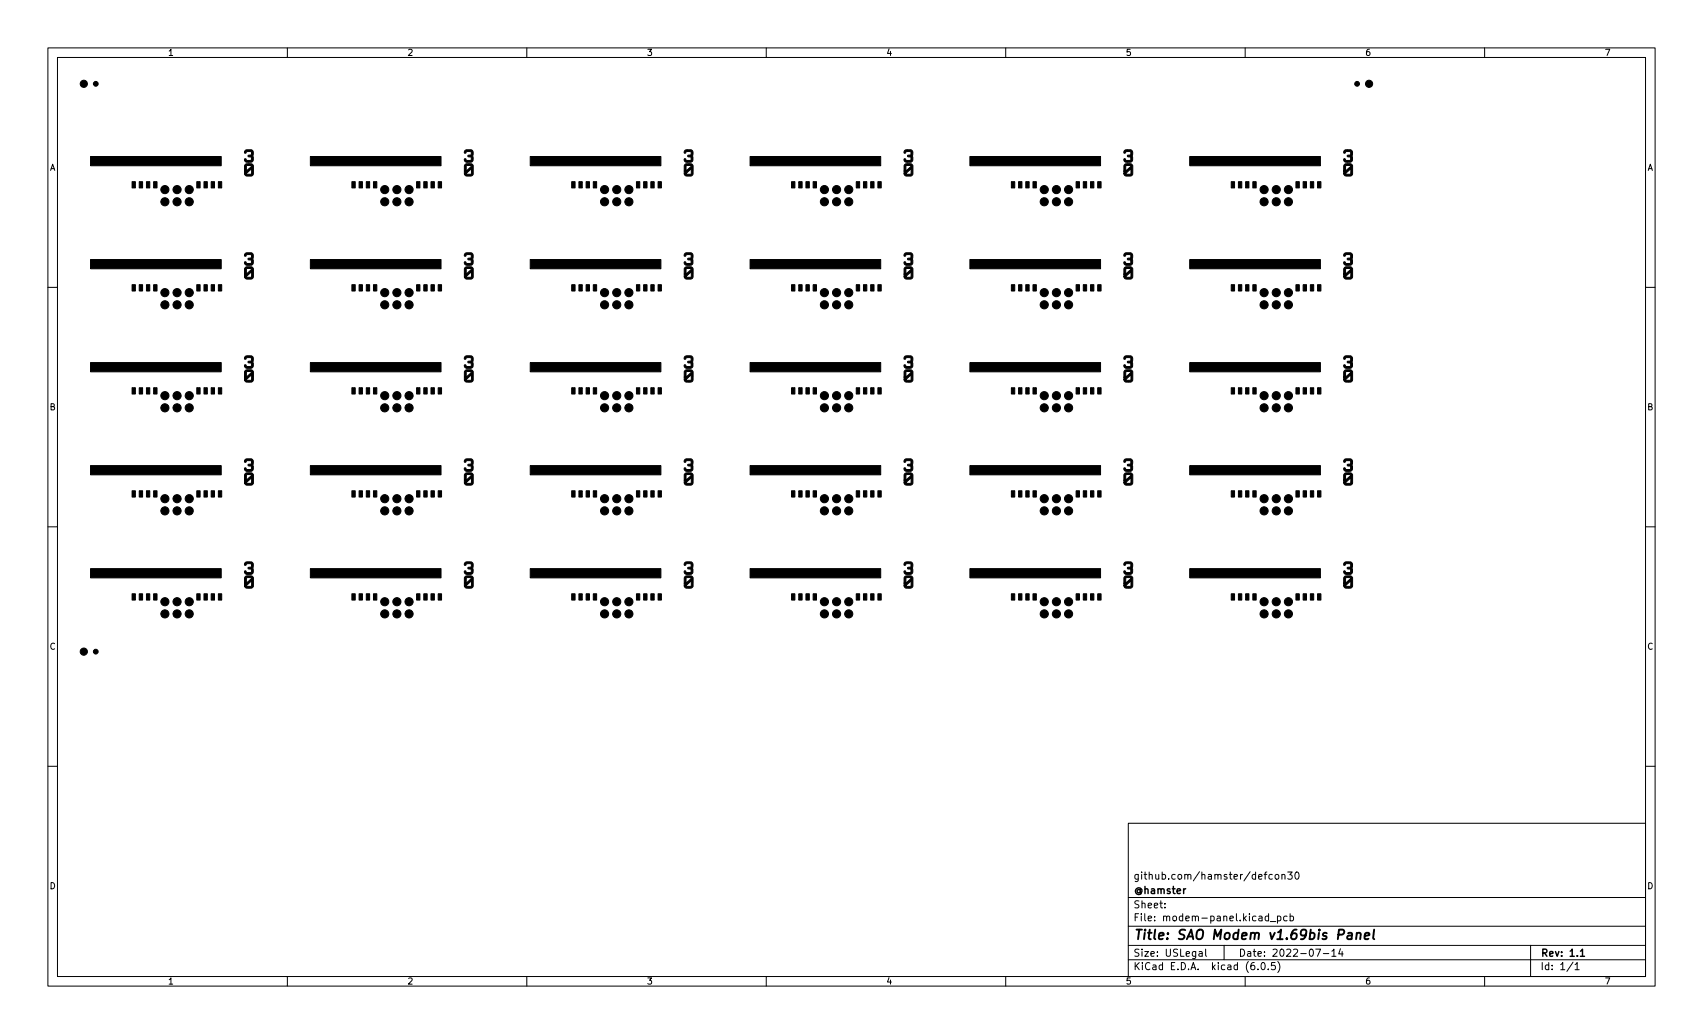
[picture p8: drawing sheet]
<svg xmlns="http://www.w3.org/2000/svg" width="356mm" height="216mm" viewBox="0 0 356 216" stroke-linecap="round" stroke-linejoin="round" font-family="sans-serif">
<defs><g id="words">
<text font-size="2.8" x="236.6" y="196.2">Title: SAO Modem v1.69bis Panel</text>
<g font-size="2.1">
<text x="236.6" y="183.6">github.com/hamster/defcon30</text>
<text x="236.6" y="189.7">Sheet:</text>
<text x="236.6" y="186.7">@hamster</text>
<text x="236.6" y="192.4">File: modem-panel.kicad_pcb</text>
<text x="236.6" y="202.5">KiCad E.D.A. kicad (6.0.5)</text>
<text x="236.6" y="199.7">Size: USLegal</text>
<text x="258.6" y="199.7">Date: 2022-07-14</text>
<text x="321.6" y="199.7">Rev: 1.1</text>
<text x="321.6" y="202.5">Id: 1/1</text>
</g>
<g font-size="1.8">
<text x="35" y="11.6">1</text>
<text x="85" y="11.6">2</text>
<text x="135" y="11.6">3</text>
<text x="185" y="11.6">4</text>
<text x="235" y="11.6">5</text>
<text x="285" y="11.6">6</text>
<text x="335" y="11.6">7</text>
<text x="10.3" y="35.6">A</text>
<text x="343.9" y="35.6">A</text>
<text x="10.3" y="85.7">B</text>
<text x="343.9" y="85.7">B</text>
<text x="10.3" y="135.6">C</text>
<text x="343.9" y="135.6">C</text>
<text x="10.3" y="185.7">D</text>
<text x="343.9" y="185.7">D</text>
<text x="35" y="205.6">1</text>
<text x="85" y="205.6">2</text>
<text x="135" y="205.6">3</text>
<text x="185" y="205.6">4</text>
<text x="235" y="205.6">5</text>
<text x="285" y="205.6">6</text>
<text x="335" y="205.6">7</text>
</g>
</g></defs>
<g fill="none" stroke="#000" stroke-width=".21">
<path d="M10 10h335.6v195.9h-335.6zM12 12h331.6v191.9h-331.6zM60 10v2M110 10v2M160 10v2M210 10v2M260 10v2M310 10v2M10 60h2M343.6 60h2M10 110h2M343.6 110h2"/>
<path d="M10 160h2M343.6 160h2M235.6 171.9h108v32h-108zM235.6 197.4h108M235.6 193.4h108M235.6 187.4h108M243.2 189.4v.2M243.2 188.7v.1M250.4 198.7h.6v1M251 199l-.5 .1-.2 .2 .2 .4 .5-.1M251.7 198.2v1.3l.3 .2M255.6 197.4v3"/>
<path d="M264.9 191.4l-.4-.1-.3 .3 .1 .6h.6M264.9 190.8v1.5M265.2 192.4h1.2M265.7 182.6h-.5l-.2 .3 .1 .6h.6M266.4 182.6h.3l.3 .3v.4l-.3 .3-.3-.1-.2-.2zM266.7 191.4l.5-.1 .3 .3-.2 .6h-.6M266.7 191.3v1.5M267.7 182.7l.2-.1h.3l.1 1M267.7 182.6v1M268.7 191.4l-.4-.1-.3 .3 .2 .6h.5M268.9 182.1h.9l-.5 .5 .4 .2v.6l-.2 .2-.6-.2M269.4 191.4l.4-.1 .3 .3-.1 .6h-.6"/>
<path d="M269.4 190.8v1.5M270.6 182.2l.1-.1a.8 .8 0 0 1 .6 .7 .8 .8 0 0 1-.6 .8 .99 .99 0 0 1-.1-1.4zM274.7 198.2h1l-.6 1.5M276.3 199.1h1.2M278.1 198.6l.4-.4v1.5M278.1 199.7h.9M279.9 198.1l-.4 1.1h1M280.2 198.7v1M319.6 197.4v6.5M60 203.9v2M110 203.9v2M160 203.9v2"/>
<path d="M210 203.9v2M235.6 200.4h108M260 203.9v2M262.7 202.3v.2M263.5 201h.2a.8 .8 0 0 1 .5 .7 .8 .8 0 0 1-.5 .8 .99 .99 0 0 1-.2-1.5zM264.8 202.3v.2M266.2 201h-.7v.7l.2-.2 .5 .1 .1 .2-.1 .5-.2 .2-.5-.2M266.8 200.8a1.72 1.72 0 0 1 0 2.2M310 203.9v2M328.5 200.9l-1.3 1.9M328.9 201.4l.4-.4v1.5M328.9 202.5h.8"/>
</g>
<path d="M330 198.6l.4-.4v1.5M330 199.7h.9" fill="none" stroke="#000" stroke-width=".3"/>
<path d="M281.5 194.9h.8l-.1 1.2M282.3 195.2l-.7 .1a.4 .4 0 0 0-.3 .4 .4 .4 0 0 0 .2 .4l.7-.1M283.3 195l.3-.2 .5 .1-.1 1.2M283.3 194.8l-.1 1.3M285 195.4l.9-.2v-.3h-.8l-.2 .9 .3 .3 .5-.1M286.9 194.1l-.2 1.7 .3 .3" fill="none" stroke="#000" stroke-width=".4"/>
<g fill="#000" stroke="#000" stroke-width=".21">
<path d="M27.6 37.9h.7v1.3h-.7zM29.1 37.9h.7v1.3h-.7zM30.6 37.9h.7v1.3h-.7zM32.1 37.9h.7v1.3h-.7zM41.1 37.9h.7v1.3h-.7zM42.6 37.9h.7v1.3h-.7zM44.1 37.9h.7v1.3h-.7zM18.9 32.7h27.3v1.9h-27.3zM45.6 37.9h.7v1.3h-.7zM51.2 34.4a1.38 1.38 0 0 1 1.7 .2v1.1a.82 .82 0 0 1-.2 .9 .82 .82 0 0 1-.9 .2l-.5-.1-.2-.5h.3l.1 .2 1-.1v-1l-1.1 .9h-.3v-.5h.3l1.1-1-.1-.1-.3-.1a.46 .46 0 0 0-.6 .1 .46 .46 0 0 0-.1 .6v.5h-.3v-1.1zM51.2 31.4l1.3-.1a1.38 1.38 0 0 1 .3 1.4 .84 .84 0 0 1-.1 1 .84 .84 0 0 1-1 .2h-.3a.34 .34 0 0 1-.4-.3 .34 .34 0 0 1 .3-.4 .57 .57 0 0 0 .9 .3l.2-.1a.41 .41 0 0 0 .1-.5 .41 .41 0 0 0-.5-.1l-.2-.2 .1-.2a.46 .46 0 0 0 .7-.5 .46 .46 0 0 0-.8-.3l-.3 .1-.1 .2a.19 .19 0 0 1-.2 .1 .19 .19 0 0 1-.2-.2zM73.5 37.9h.7v1.3h-.7z"/>
<path d="M75 37.9h.7v1.3h-.7zM76.5 37.9h.7v1.3h-.7zM78 37.9h.7v1.3h-.7zM87 37.9h.7v1.3h-.7zM88.5 37.9h.7v1.3h-.7zM90 37.9h.7v1.3h-.7zM64.8 32.7h27.3v1.9h-27.3zM91.5 37.9h.7v1.3h-.7zM97.1 34.4a1.38 1.38 0 0 1 1.7 .2v1.1a.82 .82 0 0 1-.2 .9 .82 .82 0 0 1-.9 .2l-.5-.1-.2-.5h.4l.1 .2 .9-.1v-1l-1 .9h-.4v-.5h.3l1.1-1-.1-.1-.3-.1a.46 .46 0 0 0-.6 .1 .46 .46 0 0 0-.1 .6v.5h-.3v-1.1zM97.1 31.4l1.3-.1a1.38 1.38 0 0 1 .3 1.4 .84 .84 0 0 1-.1 1 .84 .84 0 0 1-1 .2h-.3a.34 .34 0 0 1-.4-.3 .34 .34 0 0 1 .3-.4 .57 .57 0 0 0 .9 .3l.3-.1a.41 .41 0 0 0 0-.5 .41 .41 0 0 0-.5-.1l-.2-.2 .1-.2a.46 .46 0 0 0 .7-.5 .46 .46 0 0 0-.8-.3l-.3 .1-.1 .2a.19 .19 0 0 1-.2 .1 .19 .19 0 0 1-.2-.2zM119.4 37.9h.7v1.3h-.7zM120.9 37.9h.7v1.3h-.7z"/>
<path d="M122.4 37.9h.7v1.3h-.7zM123.9 37.9h.7v1.3h-.7zM132.9 37.9h.7v1.3h-.7zM134.4 37.9h.7v1.3h-.7zM135.9 37.9h.7v1.3h-.7zM110.7 32.7h27.3v1.9h-27.3zM137.4 37.9h.7v1.3h-.7zM143 34.4a1.38 1.38 0 0 1 1.7 .2v1.1a.82 .82 0 0 1-.1 .9 .82 .82 0 0 1-1 .2l-.5-.1-.2-.5h.4l.1 .2 .9-.1v-1l-1 .9h-.4v-.5h.4l1-1-.1-.1-.3-.1a.46 .46 0 0 0-.6 .1 .46 .46 0 0 0 0 .6v.5h-.4v-1.1zM143 31.4l1.3-.1a1.38 1.38 0 0 1 .3 1.4 .84 .84 0 0 1-.1 1 .84 .84 0 0 1-1 .2h-.3a.34 .34 0 0 1-.4-.3 .34 .34 0 0 1 .3-.4 .57 .57 0 0 0 .9 .3l.3-.1a.41 .41 0 0 0 0-.5 .41 .41 0 0 0-.5-.1l-.2-.2 .1-.2a.46 .46 0 0 0 .7-.5 .46 .46 0 0 0-.8-.3l-.3 .1-.1 .2a.19 .19 0 0 1-.2 .1 .19 .19 0 0 1-.2-.2zM165.3 37.9h.7v1.3h-.7zM166.8 37.9h.7v1.3h-.7zM168.3 37.9h.7v1.3h-.7z"/>
<path d="M169.8 37.9h.7v1.3h-.7zM178.8 37.9h.7v1.3h-.7zM180.3 37.9h.7v1.3h-.7zM181.8 37.9h.7v1.3h-.7zM156.6 32.7h27.3v1.9h-27.3zM183.3 37.9h.7v1.3h-.7zM188.9 34.4a1.38 1.38 0 0 1 1.7 .2v1.1a.82 .82 0 0 1-.1 .9 .82 .82 0 0 1-1 .2l-.5-.1-.2-.5h.4l.1 .2 .9-.1v-1l-1 .9h-.4v-.5h.4l1-1-.1-.1-.3-.1a.46 .46 0 0 0-.6 .1 .46 .46 0 0 0 0 .6v.5h-.4v-1.1zM188.9 31.4l1.3-.1a1.38 1.38 0 0 1 .3 1.4 .84 .84 0 0 1-.1 1 .84 .84 0 0 1-1 .2h-.3a.34 .34 0 0 1-.4-.3 .34 .34 0 0 1 .4-.4 .57 .57 0 0 0 .8 .3l.3-.1a.41 .41 0 0 0 0-.5 .41 .41 0 0 0-.5-.1l-.2-.2 .1-.2a.46 .46 0 0 0 .7-.5 .46 .46 0 0 0-.8-.3l-.3 .1-.1 .2a.19 .19 0 0 1-.2 .1 .19 .19 0 0 1-.1-.2zM211.2 37.9h.7v1.3h-.7zM212.7 37.9h.7v1.3h-.7zM214.2 37.9h.7v1.3h-.7zM215.7 37.9h.7v1.3h-.7z"/>
<path d="M224.7 37.9h.7v1.3h-.7zM226.2 37.9h.7v1.3h-.7zM227.7 37.9h.7v1.3h-.7zM202.5 32.7h27.3v1.9h-27.3zM229.2 37.9h.7v1.3h-.7zM234.8 34.4a1.38 1.38 0 0 1 1.7 .2v1.1a.82 .82 0 0 1-.1 .9 .82 .82 0 0 1-1 .2l-.5-.1-.2-.5h.4l.1 .2 .9-.1v-1l-1 .9h-.4v-.5h.4l1-1-.1-.1-.3-.1a.46 .46 0 0 0-.6 .1 .46 .46 0 0 0 0 .6v.5h-.4v-1.1zM234.8 31.4l1.3-.1a1.38 1.38 0 0 1 .3 1.4 .84 .84 0 0 1 0 1 .84 .84 0 0 1-1.1 .2h-.3a.34 .34 0 0 1-.4-.3 .34 .34 0 0 1 .4-.4 .57 .57 0 0 0 .8 .3l.3-.1a.41 .41 0 0 0 0-.5 .41 .41 0 0 0-.5-.1l-.2-.2 .1-.2a.46 .46 0 0 0 .7-.5 .46 .46 0 0 0-.8-.3l-.3 .1-.1 .2a.19 .19 0 0 1-.2 .1 .19 .19 0 0 1-.1-.2zM257.1 37.9h.7v1.3h-.7zM258.6 37.9h.7v1.3h-.7zM260.1 37.9h.7v1.3h-.7zM261.6 37.9h.7v1.3h-.7zM270.6 37.9h.7v1.3h-.7z"/>
<path d="M272.1 37.9h.7v1.3h-.7zM273.6 37.9h.7v1.3h-.7zM248.4 32.7h27.3v1.9h-27.3zM275.1 37.9h.7v1.3h-.7zM280.7 34.4a1.38 1.38 0 0 1 1.7 .2v1.1a.82 .82 0 0 1-.1 .9 .82 .82 0 0 1-1 .2l-.5-.1-.2-.5h.4l.1 .2 .9-.1v-1l-1 .9h-.4v-.5h.4l1.1-1-.2-.1-.3-.1a.46 .46 0 0 0-.6 .1 .46 .46 0 0 0 0 .6v.5h-.4v-1.1zM280.7 31.4l1.3-.1a1.39 1.39 0 0 1 .3 1.4 .84 .84 0 0 1 0 1 .84 .84 0 0 1-1.1 .2h-.3a.34 .34 0 0 1-.4-.3 .34 .34 0 0 1 .4-.4 .57 .57 0 0 0 .9 .3l.2-.1a.41 .41 0 0 0 0-.5 .41 .41 0 0 0-.5-.1l-.2-.1 .1-.3a.46 .46 0 0 0 .7-.5 .46 .46 0 0 0-.8-.3l-.3 .1-.1 .2a.19 .19 0 0 1-.2 .1 .19 .19 0 0 1-.1-.2zM18.9 54.2h27.3v1.9h-27.3zM51.2 55.9a1.38 1.38 0 0 1 1.7 .2v1.1a.82 .82 0 0 1-.2 .9 .82 .82 0 0 1-.9 .2l-.5-.1-.2-.4h.3l.1 .1h1v-1.1l-1.1 1h-.3v-.6h.3l1.1-1-.1-.1h-.3a.46 .46 0 0 0-.6 0 .46 .46 0 0 0-.1 .6v.5h-.3v-1.1zM51.2 52.9l1.3-.1a1.38 1.38 0 0 1 .3 1.4 .84 .84 0 0 1-.1 1 .84 .84 0 0 1-1 .2h-.3a.34 .34 0 0 1-.4-.3 .34 .34 0 0 1 .3-.4 .57 .57 0 0 0 .9 .3h.2a.41 .41 0 0 0 .1-.6 .41 .41 0 0 0-.5-.1l-.2-.2 .1-.2a.46 .46 0 0 0 .7-.4 .46 .46 0 0 0-.8-.3h-.3l-.1 .2a.19 .19 0 0 1-.2 .1 .19 .19 0 0 1-.2-.2zM64.8 54.2h27.3v1.9h-27.3zM97.1 55.9a1.38 1.38 0 0 1 1.7 .2v1.1a.82 .82 0 0 1-.2 .9 .82 .82 0 0 1-.9 .2l-.5-.1-.2-.4h.4l.1 .1h.9v-1.1l-1 1h-.4v-.6h.3l1.1-1-.1-.1h-.3a.46 .46 0 0 0-.6 0 .46 .46 0 0 0-.1 .6v.5h-.3v-1.1zM97.1 52.9l1.3-.1a1.38 1.38 0 0 1 .3 1.4 .84 .84 0 0 1-.1 1 .84 .84 0 0 1-1 .2h-.3a.34 .34 0 0 1-.4-.3 .34 .34 0 0 1 .3-.4 .57 .57 0 0 0 .9 .3h.3a.41 .41 0 0 0 0-.6 .41 .41 0 0 0-.5-.1l-.2-.2 .1-.2a.46 .46 0 0 0 .7-.4 .46 .46 0 0 0-.8-.3h-.3l-.1 .2a.19 .19 0 0 1-.2 .1 .19 .19 0 0 1-.2-.2z"/>
<path d="M110.7 54.2h27.3v1.9h-27.3zM143 55.9a1.38 1.38 0 0 1 1.7 .2v1.1a.82 .82 0 0 1-.1 .9 .82 .82 0 0 1-1 .2l-.5-.1-.2-.4h.4l.1 .1h.9v-1.1l-1 1h-.4v-.6h.4l1-1-.1-.1h-.3a.46 .46 0 0 0-.6 0 .46 .46 0 0 0 0 .6v.5h-.4v-1.1zM143 52.9l1.3-.1a1.38 1.38 0 0 1 .3 1.4 .84 .84 0 0 1-.1 1 .84 .84 0 0 1-1 .2h-.3a.34 .34 0 0 1-.4-.3 .34 .34 0 0 1 .3-.4 .57 .57 0 0 0 .9 .3h.3a.41 .41 0 0 0 0-.6 .41 .41 0 0 0-.5-.1l-.2-.2 .1-.2a.46 .46 0 0 0 .7-.4 .46 .46 0 0 0-.8-.3h-.3l-.1 .2a.19 .19 0 0 1-.2 .1 .19 .19 0 0 1-.2-.2zM156.6 54.2h27.3v1.9h-27.3zM188.9 55.9a1.38 1.38 0 0 1 1.7 .2v1.1a.82 .82 0 0 1-.1 .9 .82 .82 0 0 1-1 .2l-.5-.1-.2-.4h.4l.1 .1h.9v-1.1l-1 1h-.4v-.6h.4l1-1-.1-.1h-.3a.46 .46 0 0 0-.6 0 .46 .46 0 0 0 0 .6v.5h-.4v-1.1zM188.9 52.9l1.3-.1a1.38 1.38 0 0 1 .3 1.4 .84 .84 0 0 1-.1 1 .84 .84 0 0 1-1 .2h-.3a.34 .34 0 0 1-.4-.3 .34 .34 0 0 1 .4-.4 .57 .57 0 0 0 .8 .3h.3a.41 .41 0 0 0 0-.6 .41 .41 0 0 0-.5-.1l-.2-.2 .1-.2a.46 .46 0 0 0 .7-.4 .46 .46 0 0 0-.8-.3h-.3l-.1 .2a.19 .19 0 0 1-.2 .1 .19 .19 0 0 1-.1-.2zM202.5 54.2h27.3v1.9h-27.3zM234.8 55.9a1.38 1.38 0 0 1 1.7 .2v1.1a.82 .82 0 0 1-.1 .9 .82 .82 0 0 1-1 .2l-.5-.1-.2-.4h.4l.1 .1h.9v-1.1l-1 1h-.4v-.6h.4l1-1-.1-.1h-.3a.46 .46 0 0 0-.6 0 .46 .46 0 0 0 0 .6v.5h-.4v-1.1zM234.8 52.9l1.3-.1a1.38 1.38 0 0 1 .3 1.4 .84 .84 0 0 1 0 1 .84 .84 0 0 1-1.1 .2h-.3a.34 .34 0 0 1-.4-.3 .34 .34 0 0 1 .4-.4 .57 .57 0 0 0 .8 .3h.3a.41 .41 0 0 0 0-.6 .41 .41 0 0 0-.5-.1l-.2-.2 .1-.2a.46 .46 0 0 0 .7-.4 .46 .46 0 0 0-.8-.3h-.3l-.1 .2a.19 .19 0 0 1-.2 .1 .19 .19 0 0 1-.1-.2zM248.4 54.2h27.3v1.9h-27.3zM280.7 55.9a1.38 1.38 0 0 1 1.7 .2v1.1a.82 .82 0 0 1-.1 .9 .82 .82 0 0 1-1 .2l-.5-.1-.2-.4h.4l.1 .1h.9v-1.1l-1 1h-.4v-.6h.4l1.1-1-.2-.1h-.3a.46 .46 0 0 0-.6 0 .46 .46 0 0 0 0 .6v.5h-.4v-1.1zM280.7 52.9l1.3-.1a1.39 1.39 0 0 1 .3 1.4 .84 .84 0 0 1 0 1 .84 .84 0 0 1-1.1 .2h-.3a.34 .34 0 0 1-.4-.3 .34 .34 0 0 1 .4-.4 .57 .57 0 0 0 .9 .3h.2a.41 .41 0 0 0 0-.6 .41 .41 0 0 0-.5-.1l-.2-.1 .1-.3a.46 .46 0 0 0 .7-.4 .46 .46 0 0 0-.8-.3h-.3l-.1 .2a.19 .19 0 0 1-.2 .1 .19 .19 0 0 1-.1-.2z"/>
<path d="M27.6 59.4h.7v1.4h-.7zM29.1 59.4h.7v1.4h-.7zM30.6 59.4h.7v1.4h-.7zM32.1 59.4h.7v1.4h-.7zM41.1 59.4h.7v1.4h-.7zM42.6 59.4h.7v1.4h-.7zM44.1 59.4h.7v1.4h-.7zM18.9 75.7h27.3v1.9h-27.3zM45.6 59.4h.7v1.4h-.7zM51.2 77.4a1.38 1.38 0 0 1 1.7 .2v1.1a.82 .82 0 0 1-.2 .9 .82 .82 0 0 1-.9 .2l-.5-.1-.2-.4h.3l.1 .1h1v-1.1l-1.1 1h-.3v-.6h.3l1.1-1-.1-.1h-.3a.46 .46 0 0 0-.6 0 .46 .46 0 0 0-.1 .6v.5h-.3v-1.1zM51.2 74.4l1.3-.1a1.38 1.38 0 0 1 .3 1.4 .84 .84 0 0 1-.1 1 .84 .84 0 0 1-1 .2h-.3a.34 .34 0 0 1-.4-.3 .34 .34 0 0 1 .3-.4 .57 .57 0 0 0 .9 .3h.2a.41 .41 0 0 0 .1-.5 .41 .41 0 0 0-.5-.2l-.2-.1 .1-.3a.46 .46 0 0 0 .7-.4 .46 .46 0 0 0-.8-.3h-.3l-.1 .2a.19 .19 0 0 1-.2 .1 .19 .19 0 0 1-.2-.2zM73.5 59.4h.7v1.4h-.7z"/>
<path d="M75 59.4h.7v1.4h-.7zM76.5 59.4h.7v1.4h-.7zM78 59.4h.7v1.4h-.7zM87 59.4h.7v1.4h-.7zM88.5 59.4h.7v1.4h-.7zM90 59.4h.7v1.4h-.7zM64.8 75.7h27.3v1.9h-27.3zM91.5 59.4h.7v1.4h-.7zM97.1 77.4a1.38 1.38 0 0 1 1.7 .2v1.1a.82 .82 0 0 1-.2 .9 .82 .82 0 0 1-.9 .2l-.5-.1-.2-.4h.4l.1 .1h.9v-1.1l-1 1h-.4v-.6h.3l1.1-1-.1-.1h-.3a.46 .46 0 0 0-.6 0 .46 .46 0 0 0-.1 .6v.5h-.3v-1.1zM97.1 74.4l1.3-.1a1.38 1.38 0 0 1 .3 1.4 .84 .84 0 0 1-.1 1 .84 .84 0 0 1-1 .2h-.3a.34 .34 0 0 1-.4-.3 .34 .34 0 0 1 .3-.4 .57 .57 0 0 0 .9 .3h.3a.41 .41 0 0 0 0-.5 .41 .41 0 0 0-.5-.2l-.2-.1 .1-.3a.46 .46 0 0 0 .7-.4 .46 .46 0 0 0-.8-.3h-.3l-.1 .2a.19 .19 0 0 1-.2 .1 .19 .19 0 0 1-.2-.2zM119.4 59.4h.7v1.4h-.7zM120.9 59.4h.7v1.4h-.7z"/>
<path d="M122.4 59.4h.7v1.4h-.7zM123.9 59.4h.7v1.4h-.7zM132.9 59.4h.7v1.4h-.7zM134.4 59.4h.7v1.4h-.7zM135.9 59.4h.7v1.4h-.7zM110.7 75.7h27.3v1.9h-27.3zM137.4 59.4h.7v1.4h-.7zM143 77.4a1.38 1.38 0 0 1 1.7 .2v1.1a.82 .82 0 0 1-.1 .9 .82 .82 0 0 1-1 .2l-.5-.1-.2-.4h.4l.1 .1h.9v-1.1l-1 1h-.4v-.6h.4l1-1-.1-.1h-.3a.46 .46 0 0 0-.6 0 .46 .46 0 0 0 0 .6v.5h-.4v-1.1zM143 74.4l1.3-.1a1.38 1.38 0 0 1 .3 1.4 .84 .84 0 0 1-.1 1 .84 .84 0 0 1-1 .2h-.3a.34 .34 0 0 1-.4-.3 .34 .34 0 0 1 .3-.4 .57 .57 0 0 0 .9 .3h.3a.41 .41 0 0 0 0-.5 .41 .41 0 0 0-.5-.2l-.2-.1 .1-.3a.46 .46 0 0 0 .7-.4 .46 .46 0 0 0-.8-.3h-.3l-.1 .2a.19 .19 0 0 1-.2 .1 .19 .19 0 0 1-.2-.2zM165.3 59.4h.7v1.4h-.7zM166.8 59.4h.7v1.4h-.7zM168.3 59.4h.7v1.4h-.7z"/>
<path d="M169.8 59.4h.7v1.4h-.7zM178.8 59.4h.7v1.4h-.7zM180.3 59.4h.7v1.4h-.7zM181.8 59.4h.7v1.4h-.7zM156.6 75.7h27.3v1.9h-27.3zM183.3 59.4h.7v1.4h-.7zM188.9 77.4a1.38 1.38 0 0 1 1.7 .2v1.1a.82 .82 0 0 1-.1 .9 .82 .82 0 0 1-1 .2l-.5-.1-.2-.4h.4l.1 .1h.9v-1.1l-1 1h-.4v-.6h.4l1-1-.1-.1h-.3a.46 .46 0 0 0-.6 0 .46 .46 0 0 0 0 .6v.5h-.4v-1.1zM188.9 74.4l1.3-.1a1.38 1.38 0 0 1 .3 1.4 .84 .84 0 0 1-.1 1 .84 .84 0 0 1-1 .2h-.3a.34 .34 0 0 1-.4-.3 .34 .34 0 0 1 .4-.4 .57 .57 0 0 0 .8 .3h.3a.41 .41 0 0 0 0-.5 .41 .41 0 0 0-.5-.2l-.2-.1 .1-.3a.46 .46 0 0 0 .7-.4 .46 .46 0 0 0-.8-.3h-.3l-.1 .2a.19 .19 0 0 1-.2 .1 .19 .19 0 0 1-.1-.2zM211.2 59.4h.7v1.4h-.7zM212.7 59.4h.7v1.4h-.7zM214.2 59.4h.7v1.4h-.7zM215.7 59.4h.7v1.4h-.7z"/>
<path d="M224.7 59.4h.7v1.4h-.7zM226.2 59.4h.7v1.4h-.7zM227.7 59.4h.7v1.4h-.7zM202.5 75.7h27.3v1.9h-27.3zM229.2 59.4h.7v1.4h-.7zM234.8 77.4a1.38 1.38 0 0 1 1.7 .2v1.1a.82 .82 0 0 1-.1 .9 .82 .82 0 0 1-1 .2l-.5-.1-.2-.4h.4l.1 .1h.9v-1.1l-1 1h-.4v-.6h.4l1-1-.1-.1h-.3a.46 .46 0 0 0-.6 0 .46 .46 0 0 0 0 .6v.5h-.4v-1.1zM234.8 74.4l1.3-.1a1.38 1.38 0 0 1 .3 1.4 .84 .84 0 0 1 0 1 .84 .84 0 0 1-1.1 .2h-.3a.34 .34 0 0 1-.4-.3 .34 .34 0 0 1 .4-.4 .57 .57 0 0 0 .8 .3h.3a.41 .41 0 0 0 0-.5 .41 .41 0 0 0-.5-.2l-.2-.1 .1-.3a.46 .46 0 0 0 .7-.4 .46 .46 0 0 0-.8-.3h-.3l-.1 .2a.19 .19 0 0 1-.2 .1 .19 .19 0 0 1-.1-.2zM257.1 59.4h.7v1.4h-.7zM258.6 59.4h.7v1.4h-.7zM260.1 59.4h.7v1.4h-.7zM261.6 59.4h.7v1.4h-.7zM270.6 59.4h.7v1.4h-.7z"/>
<path d="M272.1 59.4h.7v1.4h-.7zM273.6 59.4h.7v1.4h-.7zM248.4 75.7h27.3v1.9h-27.3zM275.1 59.4h.7v1.4h-.7zM280.7 77.4a1.38 1.38 0 0 1 1.7 .2v1.1a.82 .82 0 0 1-.1 .9 .82 .82 0 0 1-1 .2l-.5-.1-.2-.4h.4l.1 .1h.9v-1.1l-1 1h-.4v-.6h.4l1.1-1-.2-.1h-.3a.46 .46 0 0 0-.6 0 .46 .46 0 0 0 0 .6v.5h-.4v-1.1zM280.7 74.4l1.3-.1a1.39 1.39 0 0 1 .3 1.4 .84 .84 0 0 1 0 1 .84 .84 0 0 1-1.1 .2h-.3a.34 .34 0 0 1-.4-.3 .34 .34 0 0 1 .4-.4 .57 .57 0 0 0 .9 .3h.2a.41 .41 0 0 0 0-.5 .41 .41 0 0 0-.5-.2l-.2-.1 .1-.3a.46 .46 0 0 0 .7-.4 .46 .46 0 0 0-.8-.3h-.3l-.1 .2a.19 .19 0 0 1-.2 .1 .19 .19 0 0 1-.1-.2zM27.6 81h.7v1.3h-.7zM29.1 81h.7v1.3h-.7zM30.6 81h.7v1.3h-.7zM32.1 81h.7v1.3h-.7zM41.1 81h.7v1.3h-.7zM42.6 81h.7v1.3h-.7z"/>
<path d="M44.1 81h.7v1.3h-.7zM18.9 97.2h27.3v1.9h-27.3zM45.6 81h.7v1.3h-.7zM51.2 98.9a1.38 1.38 0 0 1 1.7 .2v1.1a.82 .82 0 0 1-.2 1 .82 .82 0 0 1-.9 .1l-.5-.1-.2-.4h.3l.1 .1h1v-1.1l-1.1 1h-.3v-.5h.3l1.1-1.1-.1-.1h-.3a.46 .46 0 0 0-.6 .1 .46 .46 0 0 0-.1 .5v.6h-.3v-1.2zM51.2 95.9l1.3-.1a1.38 1.38 0 0 1 .3 1.4 .84 .84 0 0 1-.1 1 .84 .84 0 0 1-1 .2h-.3a.34 .34 0 0 1-.4-.3 .34 .34 0 0 1 .3-.4 .57 .57 0 0 0 .9 .3h.2a.41 .41 0 0 0 .1-.5 .41 .41 0 0 0-.5-.2l-.2-.1 .1-.3a.46 .46 0 0 0 .7-.4 .46 .46 0 0 0-.8-.3h-.3l-.1 .2a.19 .19 0 0 1-.2 .1 .19 .19 0 0 1-.2-.2zM73.5 81h.7v1.3h-.7zM75 81h.7v1.3h-.7zM76.5 81h.7v1.3h-.7zM78 81h.7v1.3h-.7zM87 81h.7v1.3h-.7zM88.5 81h.7v1.3h-.7zM90 81h.7v1.3h-.7z"/>
<path d="M64.8 97.2h27.3v1.9h-27.3zM91.5 81h.7v1.3h-.7zM97.1 98.9a1.38 1.38 0 0 1 1.7 .2v1.1a.82 .82 0 0 1-.2 1 .82 .82 0 0 1-.9 .1l-.5-.1-.2-.4h.4l.1 .1h.9v-1.1l-1 1h-.4v-.5h.3l1.1-1.1-.1-.1h-.3a.46 .46 0 0 0-.6 .1 .46 .46 0 0 0-.1 .5v.6h-.3v-1.2zM97.1 95.9l1.3-.1a1.38 1.38 0 0 1 .3 1.4 .84 .84 0 0 1-.1 1 .84 .84 0 0 1-1 .2h-.3a.34 .34 0 0 1-.4-.3 .34 .34 0 0 1 .3-.4 .57 .57 0 0 0 .9 .3h.3a.41 .41 0 0 0 0-.5 .41 .41 0 0 0-.5-.2l-.2-.1 .1-.3a.46 .46 0 0 0 .7-.4 .46 .46 0 0 0-.8-.3h-.3l-.1 .2a.19 .19 0 0 1-.2 .1 .19 .19 0 0 1-.2-.2zM119.4 81h.7v1.3h-.7zM120.9 81h.7v1.3h-.7zM122.4 81h.7v1.3h-.7zM123.9 81h.7v1.3h-.7zM132.9 81h.7v1.3h-.7zM134.4 81h.7v1.3h-.7zM135.9 81h.7v1.3h-.7zM110.7 97.2h27.3v1.9h-27.3z"/>
<path d="M137.4 81h.7v1.3h-.7zM143 98.9a1.38 1.38 0 0 1 1.7 .2v1.1a.82 .82 0 0 1-.1 1 .82 .82 0 0 1-1 .1l-.5-.1-.2-.4h.4l.1 .1h.9v-1.1l-1 1h-.4v-.5h.4l1-1.1-.1-.1h-.3a.46 .46 0 0 0-.6 .1 .46 .46 0 0 0 0 .5v.6h-.4v-1.2zM143 95.9l1.3-.1a1.38 1.38 0 0 1 .3 1.4 .84 .84 0 0 1-.1 1 .84 .84 0 0 1-1 .2h-.3a.34 .34 0 0 1-.4-.3 .34 .34 0 0 1 .3-.4 .57 .57 0 0 0 .9 .3h.3a.41 .41 0 0 0 0-.5 .41 .41 0 0 0-.5-.2l-.2-.1 .1-.3a.46 .46 0 0 0 .7-.4 .46 .46 0 0 0-.8-.3h-.3l-.1 .2a.19 .19 0 0 1-.2 .1 .19 .19 0 0 1-.2-.2zM165.3 81h.7v1.3h-.7zM166.8 81h.7v1.3h-.7zM168.3 81h.7v1.3h-.7zM169.8 81h.7v1.3h-.7zM178.8 81h.7v1.3h-.7zM180.3 81h.7v1.3h-.7zM181.8 81h.7v1.3h-.7zM156.6 97.2h27.3v1.9h-27.3zM183.3 81h.7v1.3h-.7z"/>
<path d="M188.9 98.9a1.38 1.38 0 0 1 1.7 .2v1.1a.82 .82 0 0 1-.1 1 .82 .82 0 0 1-1 .1l-.5-.1-.2-.4h.4l.1 .1h.9v-1.1l-1 1h-.4v-.5h.4l1-1.1-.1-.1h-.3a.46 .46 0 0 0-.6 .1 .46 .46 0 0 0 0 .5v.6h-.4v-1.2zM188.9 95.9l1.3-.1a1.38 1.38 0 0 1 .3 1.4 .84 .84 0 0 1-.1 1 .84 .84 0 0 1-1 .2h-.3a.34 .34 0 0 1-.4-.3 .34 .34 0 0 1 .4-.4 .57 .57 0 0 0 .8 .3h.3a.41 .41 0 0 0 0-.5 .41 .41 0 0 0-.5-.2l-.2-.1 .1-.3a.46 .46 0 0 0 .7-.4 .46 .46 0 0 0-.8-.3h-.3l-.1 .2a.19 .19 0 0 1-.2 .1 .19 .19 0 0 1-.1-.2zM211.2 81h.7v1.3h-.7zM212.7 81h.7v1.3h-.7zM214.2 81h.7v1.3h-.7zM215.7 81h.7v1.3h-.7zM224.7 81h.7v1.3h-.7zM226.2 81h.7v1.3h-.7zM227.7 81h.7v1.3h-.7zM202.5 97.2h27.3v1.9h-27.3zM229.2 81h.7v1.3h-.7zM234.8 98.9a1.38 1.38 0 0 1 1.7 .2v1.1a.82 .82 0 0 1-.1 1 .82 .82 0 0 1-1 .1l-.5-.1-.2-.4h.4l.1 .1h.9v-1.1l-1 1h-.4v-.5h.4l1-1.1-.1-.1h-.3a.46 .46 0 0 0-.6 .1 .46 .46 0 0 0 0 .5v.6h-.4v-1.2z"/>
<path d="M234.8 95.9l1.3-.1a1.38 1.38 0 0 1 .3 1.4 .84 .84 0 0 1 0 1 .84 .84 0 0 1-1.1 .2h-.3a.34 .34 0 0 1-.4-.3 .34 .34 0 0 1 .4-.4 .57 .57 0 0 0 .8 .3h.3a.41 .41 0 0 0 0-.5 .41 .41 0 0 0-.5-.2l-.2-.1 .1-.3a.46 .46 0 0 0 .7-.4 .46 .46 0 0 0-.8-.3h-.3l-.1 .2a.19 .19 0 0 1-.2 .1 .19 .19 0 0 1-.1-.2zM257.1 81h.7v1.3h-.7zM258.6 81h.7v1.3h-.7zM260.1 81h.7v1.3h-.7zM261.6 81h.7v1.3h-.7zM270.6 81h.7v1.3h-.7zM272.1 81h.7v1.3h-.7zM273.6 81h.7v1.3h-.7zM248.4 97.2h27.3v1.9h-27.3zM275.1 81h.7v1.3h-.7zM280.7 98.9a1.38 1.38 0 0 1 1.7 .2v1.1a.82 .82 0 0 1-.1 1 .82 .82 0 0 1-1 .1l-.5-.1-.2-.4h.4l.1 .1h.9v-1.1l-1 1h-.4v-.5h.4l1.1-1.1-.2-.1h-.3a.46 .46 0 0 0-.6 .1 .46 .46 0 0 0 0 .5v.6h-.4v-1.2zM280.7 95.9l1.3-.1a1.39 1.39 0 0 1 .3 1.4 .84 .84 0 0 1 0 1.1 .84 .84 0 0 1-1.1 .1h-.3a.34 .34 0 0 1-.4-.3 .34 .34 0 0 1 .4-.4 .57 .57 0 0 0 .9 .3h.2a.41 .41 0 0 0 0-.5 .41 .41 0 0 0-.5-.2l-.2-.1 .1-.3a.46 .46 0 0 0 .7-.4 .46 .46 0 0 0-.8-.3h-.3l-.1 .2a.19 .19 0 0 1-.2 .1 .19 .19 0 0 1-.1-.2z"/>
<path d="M27.6 102.5h.7v1.3h-.7zM29.1 102.5h.7v1.3h-.7zM30.6 102.5h.7v1.3h-.7zM32.1 102.5h.7v1.3h-.7zM41.1 102.5h.7v1.3h-.7zM42.6 102.5h.7v1.3h-.7zM44.1 102.5h.7v1.3h-.7zM45.6 102.5h.7v1.3h-.7zM51.2 117.5l1.3-.2a1.38 1.38 0 0 1 .3 1.4 .84 .84 0 0 1-.1 1.1 .84 .84 0 0 1-1 .1h-.3a.34 .34 0 0 1-.4-.3 .34 .34 0 0 1 .3-.4 .57 .57 0 0 0 .9 .3h.2a.41 .41 0 0 0 .1-.5 .41 .41 0 0 0-.5-.2l-.2-.1 .1-.2a.46 .46 0 0 0 .7-.5 .46 .46 0 0 0-.8-.3h-.3l-.1 .2a.19 .19 0 0 1-.2 .1 .19 .19 0 0 1-.2-.2zM73.5 102.5h.7v1.3h-.7zM75 102.5h.7v1.3h-.7zM76.5 102.5h.7v1.3h-.7z"/>
<path d="M78 102.5h.7v1.3h-.7zM87 102.5h.7v1.3h-.7zM88.5 102.5h.7v1.3h-.7zM90 102.5h.7v1.3h-.7zM91.5 102.5h.7v1.3h-.7zM97.1 117.5l1.3-.2a1.38 1.38 0 0 1 .3 1.4 .84 .84 0 0 1-.1 1.1 .84 .84 0 0 1-1 .1h-.3a.34 .34 0 0 1-.4-.3 .34 .34 0 0 1 .3-.4 .57 .57 0 0 0 .9 .3h.3a.41 .41 0 0 0 0-.5 .41 .41 0 0 0-.5-.2l-.2-.1 .1-.2a.46 .46 0 0 0 .7-.5 .46 .46 0 0 0-.8-.3h-.3l-.1 .2a.19 .19 0 0 1-.2 .1 .19 .19 0 0 1-.2-.2zM119.4 102.5h.7v1.3h-.7zM120.9 102.5h.7v1.3h-.7zM122.4 102.5h.7v1.3h-.7zM123.9 102.5h.7v1.3h-.7zM132.9 102.5h.7v1.3h-.7zM134.4 102.5h.7v1.3h-.7z"/>
<path d="M135.9 102.5h.7v1.3h-.7zM137.4 102.5h.7v1.3h-.7zM143 117.5l1.3-.2a1.38 1.38 0 0 1 .3 1.4 .84 .84 0 0 1-.1 1.1 .84 .84 0 0 1-1 .1h-.3a.34 .34 0 0 1-.4-.3 .34 .34 0 0 1 .3-.4 .57 .57 0 0 0 .9 .3h.3a.41 .41 0 0 0 0-.5 .41 .41 0 0 0-.5-.2l-.2-.1 .1-.2a.46 .46 0 0 0 .7-.5 .46 .46 0 0 0-.8-.3h-.3l-.1 .2a.19 .19 0 0 1-.2 .1 .19 .19 0 0 1-.2-.2zM165.3 102.5h.7v1.3h-.7zM166.8 102.5h.7v1.3h-.7zM168.3 102.5h.7v1.3h-.7zM169.8 102.5h.7v1.3h-.7zM178.8 102.5h.7v1.3h-.7zM180.3 102.5h.7v1.3h-.7zM181.8 102.5h.7v1.3h-.7zM183.3 102.5h.7v1.3h-.7zM188.9 117.5l1.3-.2a1.38 1.38 0 0 1 .3 1.4 .84 .84 0 0 1-.1 1.1 .84 .84 0 0 1-1 .1h-.3a.34 .34 0 0 1-.4-.3 .34 .34 0 0 1 .4-.4 .57 .57 0 0 0 .8 .3h.3a.41 .41 0 0 0 0-.5 .41 .41 0 0 0-.5-.2l-.2-.1 .1-.2a.46 .46 0 0 0 .7-.5 .46 .46 0 0 0-.8-.3h-.3l-.1 .2a.19 .19 0 0 1-.2 .1 .19 .19 0 0 1-.1-.2z"/>
<path d="M211.2 102.5h.7v1.3h-.7zM212.7 102.5h.7v1.3h-.7zM214.2 102.5h.7v1.3h-.7zM215.7 102.5h.7v1.3h-.7zM224.7 102.5h.7v1.3h-.7zM226.2 102.5h.7v1.3h-.7zM227.7 102.5h.7v1.3h-.7zM229.2 102.5h.7v1.3h-.7zM234.8 117.5l1.3-.2a1.38 1.38 0 0 1 .3 1.4 .84 .84 0 0 1 0 1.1 .84 .84 0 0 1-1.1 .1h-.3a.34 .34 0 0 1-.4-.3 .34 .34 0 0 1 .4-.4 .57 .57 0 0 0 .8 .3h.3a.41 .41 0 0 0 0-.5 .41 .41 0 0 0-.5-.2l-.2-.1 .1-.2a.46 .46 0 0 0 .7-.5 .46 .46 0 0 0-.8-.3h-.3l-.1 .2a.19 .19 0 0 1-.2 .1 .19 .19 0 0 1-.1-.2zM257.1 102.5h.7v1.3h-.7zM258.6 102.5h.7v1.3h-.7zM260.1 102.5h.7v1.3h-.7z"/>
<path d="M261.6 102.5h.7v1.3h-.7zM270.6 102.5h.7v1.3h-.7zM272.1 102.5h.7v1.3h-.7zM273.6 102.5h.7v1.3h-.7zM275.1 102.5h.7v1.3h-.7zM280.7 117.5l1.3-.2a1.39 1.39 0 0 1 .3 1.4 .84 .84 0 0 1 0 1.1 .84 .84 0 0 1-1.1 .1h-.3a.34 .34 0 0 1-.4-.3 .34 .34 0 0 1 .4-.4 .57 .57 0 0 0 .9 .3h.2a.41 .41 0 0 0 0-.5 .41 .41 0 0 0-.5-.2l-.2-.1 .1-.2a.46 .46 0 0 0 .7-.5 .46 .46 0 0 0-.8-.3h-.3l-.1 .2a.19 .19 0 0 1-.2 .1 .19 .19 0 0 1-.1-.2zM27.6 124h.7v1.3h-.7zM29.1 124h.7v1.3h-.7zM30.6 124h.7v1.3h-.7zM32.1 124h.7v1.3h-.7zM41.1 124h.7v1.3h-.7zM42.6 124h.7v1.3h-.7z"/>
<path d="M44.1 124h.7v1.3h-.7zM18.9 118.7h27.3v2h-27.3zM45.6 124h.7v1.3h-.7zM51.2 120.4a1.38 1.38 0 0 1 1.7 .2v1.1a.82 .82 0 0 1-.2 1 .82 .82 0 0 1-.9 .1l-.5-.1-.2-.4h.3l.1 .1h1v-1.1l-1.1 1h-.3v-.5h.3l1.1-1-.1-.2h-.3a.46 .46 0 0 0-.6 .1 .46 .46 0 0 0-.1 .5v.6h-.3v-1.2zM73.5 124h.7v1.3h-.7zM75 124h.7v1.3h-.7zM76.5 124h.7v1.3h-.7zM78 124h.7v1.3h-.7zM87 124h.7v1.3h-.7zM88.5 124h.7v1.3h-.7zM90 124h.7v1.3h-.7zM64.8 118.7h27.3v2h-27.3z"/>
<path d="M91.5 124h.7v1.3h-.7zM97.1 120.4a1.38 1.38 0 0 1 1.7 .2v1.1a.82 .82 0 0 1-.2 1 .82 .82 0 0 1-.9 .1l-.5-.1-.2-.4h.4l.1 .1h.9v-1.1l-1 1h-.4v-.5h.3l1.1-1-.1-.2h-.3a.46 .46 0 0 0-.6 .1 .46 .46 0 0 0-.1 .5v.6h-.3v-1.2zM119.4 124h.7v1.3h-.7zM120.9 124h.7v1.3h-.7zM122.4 124h.7v1.3h-.7zM123.9 124h.7v1.3h-.7zM132.9 124h.7v1.3h-.7zM134.4 124h.7v1.3h-.7zM135.9 124h.7v1.3h-.7zM110.7 118.7h27.3v2h-27.3zM137.4 124h.7v1.3h-.7zM143 120.4a1.38 1.38 0 0 1 1.7 .2v1.1a.82 .82 0 0 1-.1 1 .82 .82 0 0 1-1 .1l-.5-.1-.2-.4h.4l.1 .1h.9v-1.1l-1 1h-.4v-.5h.4l1-1-.1-.2h-.3a.46 .46 0 0 0-.6 .1 .46 .46 0 0 0 0 .5v.6h-.4v-1.2z"/>
<path d="M165.3 124h.7v1.3h-.7zM166.8 124h.7v1.3h-.7zM168.3 124h.7v1.3h-.7zM169.8 124h.7v1.3h-.7zM178.8 124h.7v1.3h-.7zM180.3 124h.7v1.3h-.7zM181.8 124h.7v1.3h-.7zM156.6 118.7h27.3v2h-27.3zM183.3 124h.7v1.3h-.7zM188.9 120.4a1.38 1.38 0 0 1 1.7 .2v1.1a.82 .82 0 0 1-.1 1 .82 .82 0 0 1-1 .1l-.5-.1-.2-.4h.4l.1 .1h.9v-1.1l-1 1h-.4v-.5h.4l1-1-.1-.2h-.3a.46 .46 0 0 0-.6 .1 .46 .46 0 0 0 0 .5v.6h-.4v-1.2zM211.2 124h.7v1.3h-.7zM212.7 124h.7v1.3h-.7z"/>
<path d="M214.2 124h.7v1.3h-.7zM215.7 124h.7v1.3h-.7zM224.7 124h.7v1.3h-.7zM226.2 124h.7v1.3h-.7zM227.7 124h.7v1.3h-.7zM202.5 118.7h27.3v2h-27.3zM229.2 124h.7v1.3h-.7zM234.8 120.4a1.38 1.38 0 0 1 1.7 .2v1.1a.82 .82 0 0 1-.1 1 .82 .82 0 0 1-1 .1l-.5-.1-.2-.4h.4l.1 .1h.9v-1.1l-1 1h-.4v-.5h.4l1-1-.1-.2h-.3a.46 .46 0 0 0-.6 .1 .46 .46 0 0 0 0 .5v.6h-.4v-1.2zM257.1 124h.7v1.3h-.7zM258.6 124h.7v1.3h-.7zM260.1 124h.7v1.3h-.7zM261.6 124h.7v1.3h-.7z"/>
<path d="M270.6 124h.7v1.3h-.7zM272.1 124h.7v1.3h-.7zM273.6 124h.7v1.3h-.7zM248.4 118.7h27.3v2h-27.3zM275.1 124h.7v1.3h-.7zM280.7 120.4a1.38 1.38 0 0 1 1.7 .2v1.1a.82 .82 0 0 1-.1 1 .82 .82 0 0 1-1 .1l-.5-.1-.2-.4h.4l.1 .1h.9v-1.1l-1 1h-.4v-.5h.4l1.1-1-.2-.2h-.3a.46 .46 0 0 0-.6 .1 .46 .46 0 0 0 0 .5v.6h-.4v-1.2z"/>
<circle cx="17.5" cy="17.5" r=".75"/>
<circle cx="20" cy="17.5" r=".5"/>
<circle cx="283.4" cy="17.5" r=".5"/>
<circle cx="285.9" cy="17.5" r=".75"/>
<circle cx="34.4" cy="39.6" r=".85"/>
<circle cx="37" cy="39.6" r=".85"/>
<circle cx="39.5" cy="39.6" r=".85"/>
<circle cx="80.3" cy="39.6" r=".85"/>
<circle cx="82.9" cy="39.6" r=".85"/>
<circle cx="85.4" cy="39.6" r=".85"/>
<circle cx="126.2" cy="39.6" r=".85"/>
<circle cx="128.8" cy="39.6" r=".85"/>
<circle cx="131.3" cy="39.6" r=".85"/>
<circle cx="172.1" cy="39.6" r=".85"/>
<circle cx="174.7" cy="39.6" r=".85"/>
<circle cx="177.2" cy="39.6" r=".85"/>
<circle cx="218" cy="39.6" r=".85"/>
<circle cx="220.6" cy="39.6" r=".85"/>
<circle cx="223.1" cy="39.6" r=".85"/>
<circle cx="264" cy="39.6" r=".85"/>
<circle cx="266.5" cy="39.6" r=".85"/>
<circle cx="269" cy="39.6" r=".85"/>
<circle cx="34.4" cy="42.1" r=".85"/>
<circle cx="37" cy="42.1" r=".85"/>
<circle cx="39.5" cy="42.1" r=".85"/>
<circle cx="80.3" cy="42.1" r=".85"/>
<circle cx="82.9" cy="42.1" r=".85"/>
<circle cx="85.4" cy="42.1" r=".85"/>
<circle cx="126.2" cy="42.1" r=".85"/>
<circle cx="128.8" cy="42.1" r=".85"/>
<circle cx="131.3" cy="42.1" r=".85"/>
<circle cx="172.1" cy="42.1" r=".85"/>
<circle cx="174.7" cy="42.1" r=".85"/>
<circle cx="177.2" cy="42.1" r=".85"/>
<circle cx="218" cy="42.1" r=".85"/>
<circle cx="220.6" cy="42.1" r=".85"/>
<circle cx="223.1" cy="42.1" r=".85"/>
<circle cx="264" cy="42.1" r=".85"/>
<circle cx="266.5" cy="42.1" r=".85"/>
<circle cx="269" cy="42.1" r=".85"/>
<circle cx="34.4" cy="61.1" r=".85"/>
<circle cx="34.4" cy="63.6" r=".85"/>
<circle cx="37" cy="61.1" r=".85"/>
<circle cx="37" cy="63.6" r=".85"/>
<circle cx="39.5" cy="63.6" r=".85"/>
<circle cx="39.5" cy="61.1" r=".85"/>
<circle cx="80.3" cy="63.6" r=".85"/>
<circle cx="80.3" cy="61.1" r=".85"/>
<circle cx="82.9" cy="63.6" r=".85"/>
<circle cx="82.9" cy="61.1" r=".85"/>
<circle cx="85.4" cy="61.1" r=".85"/>
<circle cx="85.4" cy="63.6" r=".85"/>
<circle cx="126.2" cy="61.1" r=".85"/>
<circle cx="126.2" cy="63.6" r=".85"/>
<circle cx="128.8" cy="63.6" r=".85"/>
<circle cx="128.8" cy="61.1" r=".85"/>
<circle cx="131.3" cy="61.1" r=".85"/>
<circle cx="131.3" cy="63.6" r=".85"/>
<circle cx="172.1" cy="61.1" r=".85"/>
<circle cx="172.1" cy="63.6" r=".85"/>
<circle cx="174.7" cy="61.1" r=".85"/>
<circle cx="174.7" cy="63.6" r=".85"/>
<circle cx="177.2" cy="63.6" r=".85"/>
<circle cx="177.2" cy="61.1" r=".85"/>
<circle cx="218" cy="61.1" r=".85"/>
<circle cx="218" cy="63.6" r=".85"/>
<circle cx="220.6" cy="61.1" r=".85"/>
<circle cx="220.6" cy="63.6" r=".85"/>
<circle cx="223.1" cy="63.6" r=".85"/>
<circle cx="223.1" cy="61.1" r=".85"/>
<circle cx="264" cy="61.1" r=".85"/>
<circle cx="264" cy="63.6" r=".85"/>
<circle cx="266.5" cy="63.6" r=".85"/>
<circle cx="266.5" cy="61.1" r=".85"/>
<circle cx="269" cy="61.1" r=".85"/>
<circle cx="269" cy="63.6" r=".85"/>
<circle cx="34.4" cy="82.6" r=".85"/>
<circle cx="34.4" cy="85.2" r=".85"/>
<circle cx="37" cy="85.2" r=".85"/>
<circle cx="37" cy="82.6" r=".85"/>
<circle cx="39.5" cy="82.6" r=".85"/>
<circle cx="39.5" cy="85.2" r=".85"/>
<circle cx="80.3" cy="82.6" r=".85"/>
<circle cx="80.3" cy="85.2" r=".85"/>
<circle cx="82.9" cy="82.6" r=".85"/>
<circle cx="82.9" cy="85.2" r=".85"/>
<circle cx="85.4" cy="82.6" r=".85"/>
<circle cx="85.4" cy="85.2" r=".85"/>
<circle cx="126.2" cy="82.6" r=".85"/>
<circle cx="126.2" cy="85.2" r=".85"/>
<circle cx="128.8" cy="82.6" r=".85"/>
<circle cx="128.8" cy="85.2" r=".85"/>
<circle cx="131.3" cy="85.2" r=".85"/>
<circle cx="131.3" cy="82.6" r=".85"/>
<circle cx="172.1" cy="85.2" r=".85"/>
<circle cx="172.1" cy="82.6" r=".85"/>
<circle cx="174.7" cy="82.6" r=".85"/>
<circle cx="174.7" cy="85.2" r=".85"/>
<circle cx="177.2" cy="85.2" r=".85"/>
<circle cx="177.2" cy="82.6" r=".85"/>
<circle cx="218" cy="85.2" r=".85"/>
<circle cx="218" cy="82.6" r=".85"/>
<circle cx="220.6" cy="82.6" r=".85"/>
<circle cx="220.6" cy="85.2" r=".85"/>
<circle cx="223.1" cy="82.6" r=".85"/>
<circle cx="223.1" cy="85.2" r=".85"/>
<circle cx="264" cy="85.2" r=".85"/>
<circle cx="264" cy="82.6" r=".85"/>
<circle cx="266.5" cy="85.2" r=".85"/>
<circle cx="266.5" cy="82.6" r=".85"/>
<circle cx="269" cy="82.6" r=".85"/>
<circle cx="269" cy="85.2" r=".85"/>
<circle cx="34.4" cy="106.7" r=".85"/>
<circle cx="34.4" cy="104.1" r=".85"/>
<circle cx="37" cy="104.1" r=".85"/>
<circle cx="37" cy="106.7" r=".85"/>
<circle cx="39.5" cy="106.7" r=".85"/>
<circle cx="39.5" cy="104.1" r=".85"/>
<circle cx="80.3" cy="106.7" r=".85"/>
<circle cx="80.3" cy="104.1" r=".85"/>
<circle cx="82.9" cy="106.7" r=".85"/>
<circle cx="82.9" cy="104.1" r=".85"/>
<circle cx="85.4" cy="104.1" r=".85"/>
<circle cx="85.4" cy="106.7" r=".85"/>
<circle cx="126.2" cy="106.7" r=".85"/>
<circle cx="126.2" cy="104.1" r=".85"/>
<circle cx="128.8" cy="104.1" r=".85"/>
<circle cx="128.8" cy="106.7" r=".85"/>
<circle cx="131.3" cy="104.1" r=".85"/>
<circle cx="131.3" cy="106.7" r=".85"/>
<circle cx="172.1" cy="104.1" r=".85"/>
<circle cx="172.1" cy="106.7" r=".85"/>
<circle cx="174.7" cy="104.1" r=".85"/>
<circle cx="174.7" cy="106.7" r=".85"/>
<circle cx="177.2" cy="104.1" r=".85"/>
<circle cx="177.2" cy="106.7" r=".85"/>
<circle cx="218" cy="104.1" r=".85"/>
<circle cx="218" cy="106.7" r=".85"/>
<circle cx="220.6" cy="106.7" r=".85"/>
<circle cx="220.6" cy="104.1" r=".85"/>
<circle cx="223.1" cy="106.7" r=".85"/>
<circle cx="223.1" cy="104.1" r=".85"/>
<circle cx="264" cy="106.7" r=".85"/>
<circle cx="264" cy="104.1" r=".85"/>
<circle cx="266.5" cy="104.1" r=".85"/>
<circle cx="266.5" cy="106.7" r=".85"/>
<circle cx="269" cy="106.7" r=".85"/>
<circle cx="269" cy="104.1" r=".85"/>
<circle cx="17.5" cy="136.1" r=".75"/>
<circle cx="20" cy="136.1" r=".5"/>
<circle cx="34.4" cy="125.6" r=".85"/>
<circle cx="34.4" cy="128.2" r=".85"/>
<circle cx="37" cy="125.6" r=".85"/>
<circle cx="37" cy="128.2" r=".85"/>
<circle cx="39.5" cy="128.2" r=".85"/>
<circle cx="39.5" cy="125.6" r=".85"/>
<circle cx="80.3" cy="125.6" r=".85"/>
<circle cx="80.3" cy="128.2" r=".85"/>
<circle cx="82.9" cy="128.2" r=".85"/>
<circle cx="82.9" cy="125.6" r=".85"/>
<circle cx="85.4" cy="128.2" r=".85"/>
<circle cx="85.4" cy="125.6" r=".85"/>
<circle cx="126.2" cy="125.6" r=".85"/>
<circle cx="126.2" cy="128.2" r=".85"/>
<circle cx="128.8" cy="128.2" r=".85"/>
<circle cx="128.8" cy="125.6" r=".85"/>
<circle cx="131.3" cy="125.6" r=".85"/>
<circle cx="131.3" cy="128.2" r=".85"/>
<circle cx="172.1" cy="128.2" r=".85"/>
<circle cx="172.1" cy="125.6" r=".85"/>
<circle cx="174.7" cy="128.2" r=".85"/>
<circle cx="174.7" cy="125.6" r=".85"/>
<circle cx="177.2" cy="125.6" r=".85"/>
<circle cx="177.2" cy="128.2" r=".85"/>
<circle cx="218" cy="125.6" r=".85"/>
<circle cx="218" cy="128.2" r=".85"/>
<circle cx="220.6" cy="125.6" r=".85"/>
<circle cx="220.6" cy="128.2" r=".85"/>
<circle cx="223.1" cy="125.6" r=".85"/>
<circle cx="223.1" cy="128.2" r=".85"/>
<circle cx="264" cy="125.6" r=".85"/>
<circle cx="264" cy="128.2" r=".85"/>
<circle cx="266.5" cy="125.6" r=".85"/>
<circle cx="266.5" cy="128.2" r=".85"/>
<circle cx="269" cy="125.6" r=".85"/>
<circle cx="269" cy="128.2" r=".85"/>
</g>
<use href="#words"/>
</svg>
